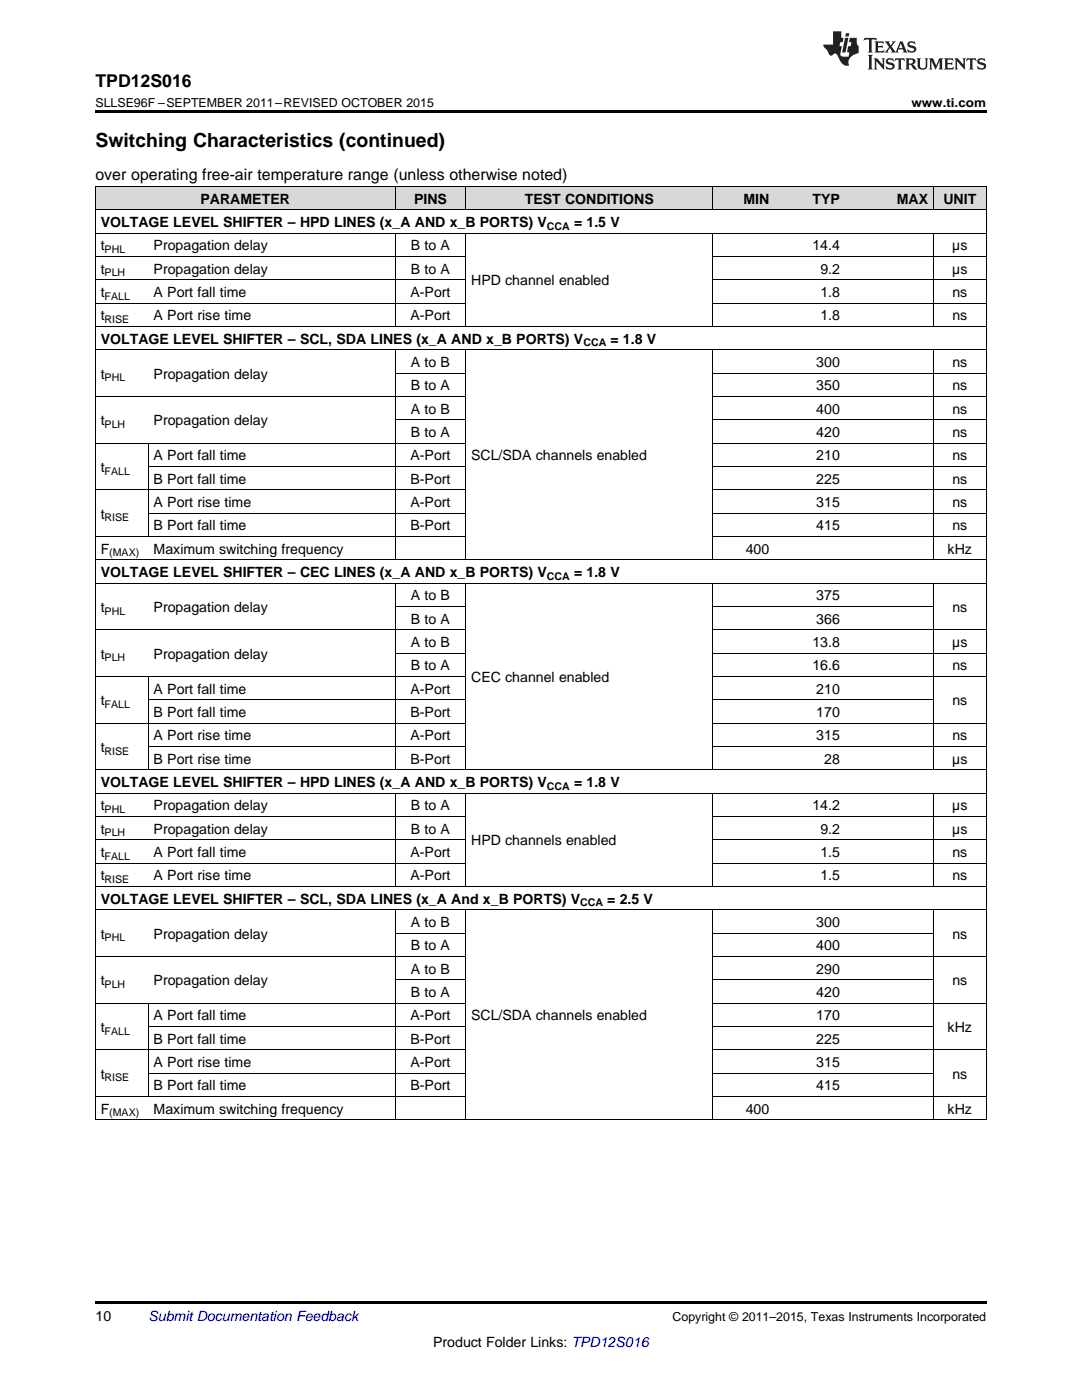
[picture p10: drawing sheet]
<svg xmlns="http://www.w3.org/2000/svg" width="216mm" height="279mm" viewBox="0 0 216 279" stroke-linecap="round" stroke-linejoin="round" font-family="sans-serif">
<defs><g id="words">
<text font-size="3.9" x="19" y="29.3">Switching Characteristics (continued)</text>
<text font-size="3.5" x="19" y="17.3">TPD12S016</text>
<text font-size="3.2" x="19" y="36">over operating free-air temperature range (unless otherwise noted)</text>
<g font-size="2.8">
<text x="40" y="40.6">PARAMETER</text>
<text x="82.6" y="40.6">PINS</text>
<text x="104.7" y="40.6">TEST CONDITIONS</text>
<text x="148.3" y="40.6">MIN</text>
<text x="162.1" y="40.6">TYP</text>
<text x="178.9" y="40.6">MAX</text>
<text x="188.2" y="40.6">UNIT</text>
<text x="20.1" y="45.3">VOLTAGE LEVEL SHIFTER – HPD LINES (x_A AND x_B PORTS) V</text>
<text x="114.5" y="45.3">= 1.5 V</text>
<text x="20.1" y="50">t</text>
<text x="30.7" y="50">Propagation delay</text>
<text x="82" y="50">B to A</text>
<text x="162.1" y="50">14.4</text>
<text x="190" y="50">µs</text>
<text x="20.1" y="54.6">t</text>
<text x="20.1" y="59.3">t</text>
<text x="30.7" y="54.6">Propagation delay</text>
<text x="30.7" y="59.3">A Port fall time</text>
<text x="81.9" y="59.3">A-Port</text>
<text x="82" y="54.6">B to A</text>
<text x="94" y="56.9">HPD channel enabled</text>
<text x="163.7" y="54.6">9.2</text>
<text x="163.7" y="59.3">1.8</text>
<text x="190" y="54.6">µs</text>
<text x="190" y="59.3">ns</text>
<text x="20.1" y="63.9">t</text>
<text x="30.7" y="63.9">A Port rise time</text>
<text x="81.9" y="63.9">A-Port</text>
<text x="163.7" y="63.9">1.8</text>
<text x="190" y="63.9">ns</text>
<text x="20.1" y="68.6">VOLTAGE LEVEL SHIFTER – SCL, SDA LINES (x_A AND x_B PORTS) V</text>
<text x="121.8" y="68.6">= 1.8 V</text>
<text x="20.1" y="75.6">t</text>
<text x="30.7" y="75.6">Propagation delay</text>
<text x="82" y="73.2">A to B</text>
<text x="82" y="77.9">B to A</text>
<text x="162.9" y="73.2">300</text>
<text x="162.9" y="77.9">350</text>
<text x="190" y="73.2">ns</text>
<text x="190" y="77.9">ns</text>
<text x="82" y="82.5">A to B</text>
<text x="162.9" y="82.5">400</text>
<text x="190" y="82.5">ns</text>
<text x="20.1" y="84.9">t</text>
<text x="30.7" y="84.9">Propagation delay</text>
<text x="82" y="87.2">B to A</text>
<text x="162.9" y="87.2">420</text>
<text x="190" y="87.2">ns</text>
<text x="20.1" y="94.2">t</text>
<text x="30.7" y="91.9">A Port fall time</text>
<text x="81.9" y="91.9">A-Port</text>
<text x="94" y="91.9">SCL/SDA channels enabled</text>
<text x="162.9" y="91.9">210</text>
<text x="190" y="91.9">ns</text>
<text x="30.7" y="96.5">B Port fall time</text>
<text x="30.7" y="101.2">A Port rise time</text>
<text x="81.9" y="96.5">B-Port</text>
<text x="81.9" y="101.2">A-Port</text>
<text x="162.9" y="96.5">225</text>
<text x="162.9" y="101.2">315</text>
<text x="190" y="96.5">ns</text>
<text x="190" y="101.2">ns</text>
<text x="20.1" y="103.5">t</text>
<text x="30.7" y="105.8">B Port fall time</text>
<text x="81.9" y="105.8">B-Port</text>
<text x="162.9" y="105.8">415</text>
<text x="190" y="105.8">ns</text>
<text x="20.1" y="110.5">F</text>
<text x="30.7" y="110.5">Maximum switching frequency</text>
<text x="148.8" y="110.5">400</text>
<text x="189.1" y="110.5">kHz</text>
<text x="20.1" y="115.1">VOLTAGE LEVEL SHIFTER – CEC LINES (x_A AND x_B PORTS) V</text>
<text x="82" y="119.8">A to B</text>
<text x="114.5" y="115.1">= 1.8 V</text>
<text x="162.9" y="119.8">375</text>
<text x="20.1" y="122.1">t</text>
<text x="30.7" y="122.1">Propagation delay</text>
<text x="82" y="124.5">B to A</text>
<text x="162.9" y="124.5">366</text>
<text x="190" y="122.1">ns</text>
<text x="20.1" y="131.4">t</text>
<text x="30.7" y="131.4">Propagation delay</text>
<text x="82" y="129.1">A to B</text>
<text x="162.1" y="129.1">13.8</text>
<text x="190" y="129.1">µs</text>
<text x="82" y="133.8">B to A</text>
<text x="94" y="136.1">CEC channel enabled</text>
<text x="162.1" y="133.8">16.6</text>
<text x="190" y="133.8">ns</text>
<text x="20.1" y="140.8">t</text>
<text x="30.7" y="138.4">A Port fall time</text>
<text x="30.7" y="143.1">B Port fall time</text>
<text x="81.9" y="138.4">A-Port</text>
<text x="81.9" y="143.1">B-Port</text>
<text x="162.9" y="138.4">210</text>
<text x="162.9" y="143.1">170</text>
<text x="190" y="140.8">ns</text>
<text x="30.7" y="147.7">A Port rise time</text>
<text x="81.9" y="147.7">A-Port</text>
<text x="162.9" y="147.7">315</text>
<text x="190" y="147.7">ns</text>
<text x="20.1" y="150.1">t</text>
<text x="30.7" y="152.4">B Port rise time</text>
<text x="81.9" y="152.4">B-Port</text>
<text x="164.5" y="152.4">28</text>
<text x="190" y="152.4">µs</text>
<text x="20.1" y="157.1">VOLTAGE LEVEL SHIFTER – HPD LINES (x_A AND x_B PORTS) V</text>
<text x="20.1" y="161.7">t</text>
<text x="30.7" y="161.7">Propagation delay</text>
<text x="82" y="161.7">B to A</text>
<text x="114.5" y="157.1">= 1.8 V</text>
<text x="162.1" y="161.7">14.2</text>
<text x="190" y="161.7">µs</text>
<text x="20.1" y="166.4">t</text>
<text x="30.7" y="166.4">Propagation delay</text>
<text x="82" y="166.4">B to A</text>
<text x="163.7" y="166.4">9.2</text>
<text x="190" y="166.4">µs</text>
<text x="20.1" y="171">t</text>
<text x="30.7" y="171">A Port fall time</text>
<text x="81.9" y="171">A-Port</text>
<text x="94" y="168.7">HPD channels enabled</text>
<text x="163.7" y="171">1.5</text>
<text x="190" y="171">ns</text>
<text x="20.1" y="175.7">t</text>
<text x="30.7" y="175.7">A Port rise time</text>
<text x="81.9" y="175.7">A-Port</text>
<text x="163.7" y="175.7">1.5</text>
<text x="190" y="175.7">ns</text>
<text x="20.1" y="180.3">VOLTAGE LEVEL SHIFTER – SCL, SDA LINES (x_A And x_B PORTS) V</text>
<text x="82" y="185">A to B</text>
<text x="121.2" y="180.3">= 2.5 V</text>
<text x="162.9" y="185">300</text>
<text x="20.1" y="187.3">t</text>
<text x="30.7" y="187.3">Propagation delay</text>
<text x="82" y="189.7">B to A</text>
<text x="162.9" y="189.7">400</text>
<text x="190" y="187.3">ns</text>
<text x="20.1" y="196.6">t</text>
<text x="30.7" y="196.6">Propagation delay</text>
<text x="82" y="194.3">A to B</text>
<text x="162.9" y="194.3">290</text>
<text x="190" y="196.6">ns</text>
<text x="30.7" y="203.6">A Port fall time</text>
<text x="81.9" y="203.6">A-Port</text>
<text x="82" y="199">B to A</text>
<text x="94" y="203.6">SCL/SDA channels enabled</text>
<text x="162.9" y="199">420</text>
<text x="162.9" y="203.6">170</text>
<text x="20.1" y="206">t</text>
<text x="30.7" y="208.3">B Port fall time</text>
<text x="81.9" y="208.3">B-Port</text>
<text x="162.9" y="208.3">225</text>
<text x="189.1" y="206">kHz</text>
<text x="20.1" y="215.3">t</text>
<text x="30.7" y="212.9">A Port rise time</text>
<text x="81.9" y="212.9">A-Port</text>
<text x="162.9" y="212.9">315</text>
<text x="190" y="215.3">ns</text>
<text x="30.7" y="217.6">B Port fall time</text>
<text x="81.9" y="217.6">B-Port</text>
<text x="162.9" y="217.6">415</text>
<text x="20.1" y="222.2">F</text>
<text x="30.7" y="222.2">Maximum switching frequency</text>
<text x="148.8" y="222.2">400</text>
<text x="189.1" y="222.2">kHz</text>
<text x="19" y="263.6">10</text>
<text x="86.4" y="268.9">Product Folder Links: TPD12S016</text>
</g>
<text font-size="2.8" fill="#0000c8" x="29.6" y="263.6">Submit Documentation Feedback</text>
<g font-size="2.5">
<text x="19" y="21.4">SLLSE96F –SEPTEMBER 2011–REVISED OCTOBER 2015</text>
<text x="181.9" y="21.4">www.ti.com</text>
<text x="134.2" y="263.6">Copyright © 2011–2015, Texas Instruments Incorporated</text>
</g>
<g font-size="2.1">
<text x="109.1" y="45.9">CCA</text>
<text x="20.9" y="50.5">PHL</text>
<text x="20.9" y="55.2">PLH</text>
<text x="20.9" y="59.8">FALL</text>
<text x="20.9" y="64.5">RISE</text>
<text x="116.4" y="69.1">CCA</text>
<text x="20.9" y="76.1">PHL</text>
<text x="20.9" y="85.4">PLH</text>
<text x="20.9" y="94.8">FALL</text>
<text x="20.9" y="104.1">RISE</text>
<text x="21.8" y="111.1">(MAX)</text>
<text x="109.1" y="115.7">CCA</text>
<text x="20.9" y="122.7">PHL</text>
<text x="20.9" y="132">PLH</text>
<text x="20.9" y="141.3">FALL</text>
<text x="20.9" y="150.6">RISE</text>
<text x="109.1" y="157.6">CCA</text>
<text x="20.9" y="162.3">PHL</text>
<text x="20.9" y="166.9">PLH</text>
<text x="20.9" y="171.6">FALL</text>
<text x="20.9" y="176.2">RISE</text>
<text x="115.8" y="180.9">CCA</text>
<text x="20.9" y="187.9">PHL</text>
<text x="20.9" y="197.2">PLH</text>
<text x="20.9" y="206.5">FALL</text>
<text x="20.9" y="215.8">RISE</text>
<text x="21.8" y="222.8">(MAX)</text>
</g>
</g></defs>
<g fill="#d8d8d8">
<path d="M19 37.3h10.6v4.6h-10.6z"/>
<path d="M29.6 37.3h49.3v4.6h-49.3z"/>
<path d="M78.9 37.3h14.1v4.6h-14.1z"/>
<path d="M93 37.3h49.3v4.6h-49.3z"/>
<path d="M142.3 37.3h12.3v4.6h-12.3z"/>
<path d="M154.6 37.3h14.1v4.6h-14.1z"/>
<path d="M168.7 37.3h17.6v4.6h-17.6z"/>
<path d="M186.3 37.3h10.5v4.6h-10.5z"/>
</g>
<path d="M19 22h177.8v.5h-177.8zM19 259.7h177.8v.5h-177.8z" fill="#000"/>
<g fill="none" stroke="#000" stroke-width=".2">
<path d="M19 37.2h177.8M19.1 37.2v186.3M78.8 37.2v4.7M92.9 37.2v4.7M142.2 37.2v4.7M186.2 37.2v4.7M196.8 37.2v186.3M19 55.8h74M19 51.2h74M19 46.5h177.8M19 41.9h177.8M78.8 46.6v18.6"/>
<path d="M92.9 46.6v18.6M142.2 46.6v18.6M142.3 55.8h54.5M142.3 51.2h54.5M186.2 46.6v18.6M19 79.1h74M19 69.8h177.8M19 65.1h177.8M19 60.5h74M78.8 69.8v42M78.9 74.5h14.1M92.9 69.8v42"/>
<path d="M142.2 69.8v42M142.3 79.1h54.5M142.3 74.5h54.5M142.3 60.5h54.5M186.2 69.8v42M19 97.7h74M19 88.4h74M29.5 88.5v18.6M29.6 93.1h63.4M78.9 83.8h14.1M142.3 97.7h54.5M142.3 93.1h54.5"/>
<path d="M142.3 88.4h54.5M142.3 83.8h54.5M19 116.4h177.8M19 111.7h177.8M19 107.1h74M29.6 102.4h63.4M78.8 116.4v37.3M92.9 116.4v37.3M142.2 116.4v37.3M142.3 107.1h54.5M142.3 102.4h54.5M186.2 116.4v37.3"/>
<path d="M19 135h74M19 125.7h74M29.5 135v18.7M29.6 139.6h63.4M78.9 130.3h14.1M78.9 121h14.1M142.3 139.6h44M142.3 135h54.5M142.3 130.3h54.5M142.3 125.7h54.5M142.3 121h44M19 158.3h177.8"/>
<path d="M19 153.6h177.8M19 144.3h74M29.6 149h63.4M78.8 158.3v18.7M92.9 158.3v18.7M142.2 158.3v18.7M142.3 149h54.5M142.3 144.3h54.5M186.2 158.3v18.7M19 176.9h177.8M19 172.2h74M19 167.6h74"/>
<path d="M19 162.9h74M142.3 172.2h54.5M142.3 167.6h54.5M142.3 162.9h54.5M19 190.9h74M19 181.6h177.8M78.8 181.6v41.9M78.9 195.5h14.1M78.9 186.2h14.1M92.9 181.6v41.9M142.2 181.6v41.9M142.3 195.5h44"/>
<path d="M142.3 190.9h54.5M142.3 186.2h44M186.2 181.6v41.9M19 218.8h74M19 209.5h74M19 200.2h74M29.5 200.2v18.7M29.6 214.2h63.4M29.6 204.8h63.4M142.3 218.8h54.5M142.3 214.2h44M142.3 209.5h54.5"/>
<path d="M142.3 204.8h44M142.3 200.2h54.5M19 223.5h177.8"/>
</g>
<g fill="#231f20">
<path d="M172.5 7.6l-.1 .5 .4-.2h.6v.1v2.1l-.2 .4h.9l-.2-.4v-2.1l.1-.1h.5l.5 .2-.2-.5zM174.5 8.3l.2 .3v1.5l-.2 .4h1.8l.2-.6a1.04 1.04 0 0 1-1.3 .2v-.7h.6l.3 .2v-.6l-.3 .2h-.6v-.6l.8-.1 .4 .3-.2-.5zM176.5 8.3l.9 1.1-.9 1.1h.8l-.2-.2 .4-.7 .5 .7-.2 .2h1.5l-.2-.2 .2-.4h.9l.1 .4-.2 .2h1l-.3-.3-.7-1.9h-.5l-.9 2-.8-1 .9-1h-.8l.1 .3-.4 .5-.3-.6 .1-.2zM179.7 8.6l.4 1h-.7zM181.3 8.4a.63 .63 0 0 0-.2 .7 .63 .63 0 0 0 .6 .4l.6 .2 .1 .2a.75 .75 0 0 1-.7 .4 .75 .75 0 0 1-.6-.5l.1 .7 .1-.1a1.11 1.11 0 0 0 1.5-.6 1.13 1.13 0 0 0-1.2-.8l-.1-.4a1.04 1.04 0 0 1 1.2 .2l-.2-.5-.2 .1-.4-.2zM173.2 10.9l.2 .4v2.2l-.2 .4h1l-.3-.4v-2.2l.3-.4zM174.3 11.6l.3 .4v1.5l-.3 .4h.8l-.2-.4v-1.3l1.5 1.7v-1.9l.2-.4h-.7l.2 .4v.9l-1.1-1.3zM177 11.8a.62 .62 0 0 0-.2 .7 .62 .62 0 0 0 .6 .4l.6 .1 .1 .3a.76 .76 0 0 1-.7 .3 .76 .76 0 0 1-.7-.4l.2 .7 .1-.1a1.11 1.11 0 0 0 1.5-.6 1.13 1.13 0 0 0-1.2-.8l-.1-.4a1.04 1.04 0 0 1 1.2 .2l-.2-.6-.2 .1-.5-.1zM178.7 11.6l-.2 .6a.61 .61 0 0 1 .8-.3v1.6l-.2 .4h.9l-.2-.4v-1.6a.63 .63 0 0 1 .7 .3l-.1-.6zM180.6 11.6l.3 .4v1.5l-.3 .4h1l-.2-.2-.1-.8 .6 .2a.76 .76 0 0 0 1.2 .7l-1-1a.58 .58 0 0 0 .6-.5 .58 .58 0 0 0-.5-.6zM181.4 11.9h.1a.45 .45 0 0 1 .5 .1 .45 .45 0 0 1 .1 .5l-.8 .2zM182.9 11.6l.2 .2a2.17 2.17 0 0 0 .3 1.9 .99 .99 0 0 0 1.6-.6v-1.1l.2-.4h-.7l.2 .2a1.92 1.92 0 0 1-.2 1.8 .6 .6 0 0 1-.9-.5v-1.1l.2-.4zM185.4 11.6l.2 .4v1.5l-.2 .4h.7l-.2-.4v-1.4l.8 1.8 .8-1.8v1.4l-.2 .4h.9l-.2-.4v-1.5l.2-.4h-.8l-.6 1.5-.6-1.5zM188.4 11.6l.2 .4v1.5l-.2 .4h1.8l.1-.6a1.04 1.04 0 0 1-1.2 .1v-.6h.5l.4 .2v-.6l-.4 .2h-.5v-.7h.8l.3 .3-.1-.6zM190.5 11.6l.2 .4v1.5l-.2 .4h.7l-.2-.4v-1.3l1.5 1.7v-1.9l.2-.4h-.7l.2 .4v.9l-1.1-1.3zM192.9 11.6l-.1 .6a.61 .61 0 0 1 .7-.3l.1 1.6-.3 .4h1l-.3-.4 .1-1.6a.63 .63 0 0 1 .7 .3l-.1-.6zM195.2 11.8a.62 .62 0 0 0-.2 .7 .62 .62 0 0 0 .6 .4l.6 .1 .1 .3a.76 .76 0 0 1-.7 .3 .76 .76 0 0 1-.6-.4l.1 .7 .1-.1a1.11 1.11 0 0 0 1.6-.6 1.13 1.13 0 0 0-1.3-.8l-.1-.4a1.04 1.04 0 0 1 1.2 .2l-.1-.6-.2 .1-.5-.1z"/>
<path d="M166.2 6.3v2.6h-1.9v.4l.8 .9a.91 .91 0 0 0 1 .8 .56 .56 0 0 1 .5-.3 .56 .56 0 0 1 .5 .3l.4 .8a1.53 1.53 0 0 0 1.9 1.2 1.54 1.54 0 0 1 1-2.1l.9-.3v-1.4a1.52 1.52 0 0 1-.4-1.6h-1.3l-.2 .8h.5l-.2 .8h-.5l-.1 1v.2l.4 .1-.2 .8a1.93 1.93 0 0 1-1.6-.3l.3-1.8h-.5l.2-.8h.4l.2-.8h-.4v-1.3zM168.6 7.6l-.6 2.9h.7l.6-2.9zM168.8 6.6l-.1 .7h.6l.2-.7z"/>
</g>
<use href="#words"/>
</svg>
